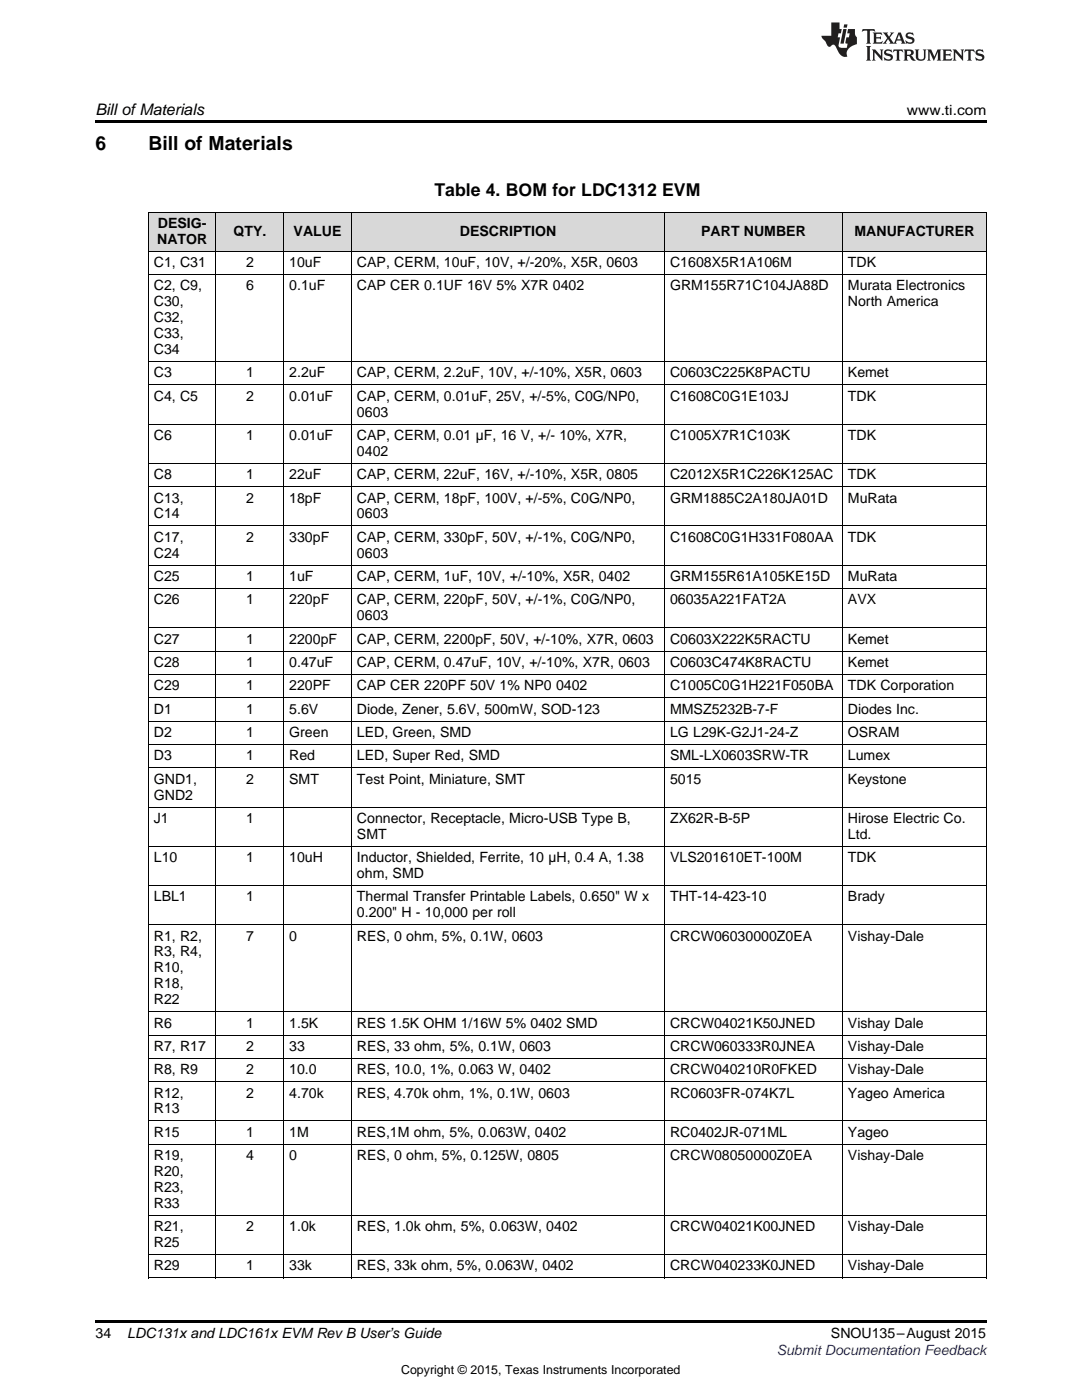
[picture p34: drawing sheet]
<svg xmlns="http://www.w3.org/2000/svg" width="216mm" height="279mm" viewBox="0 0 216 279" stroke-linecap="round" stroke-linejoin="round" font-family="sans-serif">
<defs><g id="words">
<g font-size="3.9">
<text x="19" y="30">6</text>
<text x="29.6" y="30">Bill of Materials</text>
</g>
<text font-size="3.5" x="86.7" y="39.1">Table 4. BOM for LDC1312 EVM</text>
<text font-size="3.2" x="19" y="23">Bill ofMaterials</text>
<g font-size="2.8">
<text x="181" y="23">www.ti.com</text>
<text x="31.5" y="45.5">DESIG-</text>
<text x="46.6" y="47.1">QTY.</text>
<text x="58.6" y="47.1">VALUE</text>
<text x="91.8" y="47.1">DESCRIPTION</text>
<text x="139.9" y="47.1">PART NUMBER</text>
<text x="170.5" y="47.1">MANUFACTURER</text>
<text x="30.7" y="53.3">C1, C31</text>
<text x="31.4" y="48.6">NATOR</text>
<text x="49.1" y="53.3">2</text>
<text x="57.7" y="53.3">10uF</text>
<text x="71.2" y="53.3">CAP, CERM, 10uF, 10V, +/-20%, X5R, 0603</text>
<text x="133.7" y="53.3">C1608X5R1A106M</text>
<text x="169.2" y="53.3">TDK</text>
<text x="30.7" y="58">C2, C9,</text>
<text x="49.1" y="58">6</text>
<text x="57.7" y="58">0.1uF</text>
<text x="71.2" y="58">CAP CER 0.1UF 16V 5% X7R 0402</text>
<text x="133.7" y="58">GRM155R71C104JA88D</text>
<text x="169.2" y="58">Murata Electronics</text>
<text x="30.7" y="61.1">C30,</text>
<text x="30.7" y="64.3">C32,</text>
<text x="169.2" y="61.1">North America</text>
<text x="30.7" y="67.5">C33,</text>
<text x="30.7" y="70.7">C34</text>
<text x="30.7" y="75.3">C3</text>
<text x="49.1" y="75.3">1</text>
<text x="57.7" y="75.3">2.2uF</text>
<text x="71.2" y="75.3">CAP, CERM, 2.2uF, 10V, +/-10%, X5R, 0603</text>
<text x="133.7" y="75.3">C0603C225K8PACTU</text>
<text x="169.2" y="75.3">Kemet</text>
<text x="30.7" y="80">C4, C5</text>
<text x="49.1" y="80">2</text>
<text x="57.7" y="80">0.01uF</text>
<text x="71.2" y="80">CAP, CERM, 0.01uF, 25V, +/-5%, C0G/NP0,</text>
<text x="71.2" y="83.1">0603</text>
<text x="133.7" y="80">C1608C0G1E103J</text>
<text x="169.2" y="80">TDK</text>
<text x="30.7" y="87.8">C6</text>
<text x="49.1" y="87.8">1</text>
<text x="57.7" y="87.8">0.01uF</text>
<text x="71.2" y="87.8">CAP, CERM, 0.01 µF, 16 V, +/- 10%, X7R,</text>
<text x="133.7" y="87.8">C1005X7R1C103K</text>
<text x="169.2" y="87.8">TDK</text>
<text x="30.7" y="95.6">C8</text>
<text x="49.1" y="95.6">1</text>
<text x="57.7" y="95.6">22uF</text>
<text x="71.2" y="91">0402</text>
<text x="71.2" y="95.6">CAP, CERM, 22uF, 16V, +/-10%, X5R, 0805</text>
<text x="133.7" y="95.6">C2012X5R1C226K125AC</text>
<text x="169.2" y="95.6">TDK</text>
<text x="30.7" y="100.3">C13,</text>
<text x="49.1" y="100.3">2</text>
<text x="57.7" y="100.3">18pF</text>
<text x="71.2" y="100.3">CAP, CERM, 18pF, 100V, +/-5%, C0G/NP0,</text>
<text x="133.7" y="100.3">GRM1885C2A180JA01D</text>
<text x="169.2" y="100.3">MuRata</text>
<text x="30.7" y="103.5">C14</text>
<text x="71.2" y="103.5">0603</text>
<text x="30.7" y="108.1">C17,</text>
<text x="30.7" y="111.3">C24</text>
<text x="49.1" y="108.1">2</text>
<text x="57.7" y="108.1">330pF</text>
<text x="71.2" y="108.1">CAP, CERM, 330pF, 50V, +/-1%, C0G/NP0,</text>
<text x="71.2" y="111.3">0603</text>
<text x="133.7" y="108.1">C1608C0G1H331F080AA</text>
<text x="169.2" y="108.1">TDK</text>
<text x="30.7" y="116">C25</text>
<text x="49.1" y="116">1</text>
<text x="57.7" y="116">1uF</text>
<text x="71.2" y="116">CAP, CERM, 1uF, 10V, +/-10%, X5R, 0402</text>
<text x="133.7" y="116">GRM155R61A105KE15D</text>
<text x="169.2" y="116">MuRata</text>
<text x="30.7" y="120.6">C26</text>
<text x="49.1" y="120.6">1</text>
<text x="57.7" y="120.6">220pF</text>
<text x="71.2" y="120.6">CAP, CERM, 220pF, 50V, +/-1%, C0G/NP0,</text>
<text x="71.2" y="123.8">0603</text>
<text x="133.7" y="120.6">06035A221FAT2A</text>
<text x="169.2" y="120.6">AVX</text>
<text x="30.7" y="128.4">C27</text>
<text x="49.1" y="128.4">1</text>
<text x="57.7" y="128.4">2200pF</text>
<text x="71.2" y="128.4">CAP, CERM, 2200pF, 50V, +/-10%, X7R, 0603</text>
<text x="133.7" y="128.4">C0603X222K5RACTU</text>
<text x="169.2" y="128.4">Kemet</text>
<text x="30.7" y="133.1">C28</text>
<text x="30.7" y="137.8">C29</text>
<text x="49.1" y="133.1">1</text>
<text x="49.1" y="137.8">1</text>
<text x="57.7" y="133.1">0.47uF</text>
<text x="57.7" y="137.8">220PF</text>
<text x="71.2" y="133.1">CAP, CERM, 0.47uF, 10V, +/-10%, X7R, 0603</text>
<text x="71.2" y="137.8">CAP CER 220PF 50V 1% NP0</text>
<text x="110.9" y="137.8">0402</text>
<text x="133.7" y="133.1">C0603C474K8RACTU</text>
<text x="133.7" y="137.8">C1005C0G1H221F050BA</text>
<text x="169.2" y="133.1">Kemet</text>
<text x="169.2" y="137.8">TDK Corporation</text>
<text x="30.7" y="142.4">D1</text>
<text x="49.1" y="142.4">1</text>
<text x="57.7" y="142.4">5.6V</text>
<text x="71.2" y="142.4">Diode, Zener, 5.6V, 500mW, SOD-123</text>
<text x="133.7" y="142.4">MMSZ5232B-7-F</text>
<text x="169.2" y="142.4">Diodes Inc.</text>
<text x="30.7" y="147.1">D2</text>
<text x="49.1" y="147.1">1</text>
<text x="57.7" y="147.1">Green</text>
<text x="71.2" y="147.1">LED, Green, SMD</text>
<text x="133.7" y="147.1">LG L29K-G2J1-24-Z</text>
<text x="169.2" y="147.1">OSRAM</text>
<text x="30.7" y="151.7">D3</text>
<text x="49.1" y="151.7">1</text>
<text x="57.7" y="151.7">Red</text>
<text x="71.2" y="151.7">LED, Super Red, SMD</text>
<text x="133.7" y="151.7">SML-LX0603SRW-TR</text>
<text x="169.2" y="151.7">Lumex</text>
<text x="30.7" y="156.4">GND1,</text>
<text x="30.7" y="159.6">GND2</text>
<text x="49.1" y="156.4">2</text>
<text x="57.7" y="156.4">SMT</text>
<text x="71.2" y="156.4">Test Point, Miniature, SMT</text>
<text x="133.7" y="156.4">5015</text>
<text x="169.2" y="156.4">Keystone</text>
<text x="30.7" y="164.2">J1</text>
<text x="49.1" y="164.2">1</text>
<text x="71.2" y="164.2">Connector, Receptacle, Micro-USB Type B,</text>
<text x="71.2" y="167.4">SMT</text>
<text x="133.7" y="164.2">ZX62R-B-5P</text>
<text x="169.2" y="164.2">Hirose Electric Co.</text>
<text x="169.2" y="167.4">Ltd.</text>
<text x="30.7" y="172">L10</text>
<text x="49.1" y="172">1</text>
<text x="57.7" y="172">10uH</text>
<text x="71.2" y="172">Inductor, Shielded, Ferrite, 10 µH, 0.4 A, 1.38</text>
<text x="133.7" y="172">VLS201610ET-100M</text>
<text x="169.2" y="172">TDK</text>
<text x="30.7" y="179.9">LBL1</text>
<text x="49.1" y="179.9">1</text>
<text x="71.2" y="175.2">ohm, SMD</text>
<text x="71.2" y="179.9">Thermal Transfer Printable Labels, 0.650&quot; W x</text>
<text x="133.7" y="179.9">THT-14-423-10</text>
<text x="169.2" y="179.9">Brady</text>
<text x="71.2" y="183.1">0.200&quot; H - 10,000 per roll</text>
<text x="30.7" y="187.7">R1, R2,</text>
<text x="30.7" y="190.9">R3, R4,</text>
<text x="49.1" y="187.7">7</text>
<text x="57.7" y="187.7">0</text>
<text x="71.2" y="187.7">RES, 0 ohm, 5%, 0.1W, 0603</text>
<text x="133.7" y="187.7">CRCW06030000Z0EA</text>
<text x="169.2" y="187.7">Vishay-Dale</text>
<text x="30.7" y="194.1">R10,</text>
<text x="30.7" y="197.2">R18,</text>
<text x="30.7" y="200.4">R22</text>
<text x="30.7" y="205.1">R6</text>
<text x="30.7" y="209.7">R7, R17</text>
<text x="49.1" y="205.1">1</text>
<text x="49.1" y="209.7">2</text>
<text x="57.7" y="205.1">1.5K</text>
<text x="57.7" y="209.7">33</text>
<text x="71.2" y="205.1">RES 1.5K OHM 1/16W 5% 0402 SMD</text>
<text x="71.2" y="209.7">RES, 33 ohm, 5%, 0.1W, 0603</text>
<text x="133.7" y="205.1">CRCW04021K50JNED</text>
<text x="133.7" y="209.7">CRCW060333R0JNEA</text>
<text x="169.2" y="205.1">Vishay Dale</text>
<text x="169.2" y="209.7">Vishay-Dale</text>
<text x="30.7" y="214.4">R8, R9</text>
<text x="49.1" y="214.4">2</text>
<text x="57.7" y="214.4">10.0</text>
<text x="71.2" y="214.4">RES, 10.0, 1%, 0.063 W, 0402</text>
<text x="133.7" y="214.4">CRCW040210R0FKED</text>
<text x="169.2" y="214.4">Vishay-Dale</text>
<text x="30.7" y="219">R12,</text>
<text x="49.1" y="219">2</text>
<text x="57.7" y="219">4.70k</text>
<text x="71.2" y="219">RES, 4.70k ohm, 1%, 0.1W, 0603</text>
<text x="133.7" y="219">RC0603FR-074K7L</text>
<text x="169.2" y="219">Yageo America</text>
<text x="30.7" y="222.2">R13</text>
<text x="30.7" y="226.9">R15</text>
<text x="49.1" y="226.9">1</text>
<text x="57.7" y="226.9">1M</text>
<text x="71.2" y="226.9">RES,1M ohm, 5%, 0.063W, 0402</text>
<text x="133.7" y="226.9">RC0402JR-071ML</text>
<text x="169.2" y="226.9">Yageo</text>
<text x="30.7" y="231.5">R19,</text>
<text x="49.1" y="231.5">4</text>
<text x="57.7" y="231.5">0</text>
<text x="71.2" y="231.5">RES, 0 ohm, 5%, 0.125W, 0805</text>
<text x="133.7" y="231.5">CRCW08050000Z0EA</text>
<text x="169.2" y="231.5">Vishay-Dale</text>
<text x="30.7" y="234.7">R20,</text>
<text x="30.7" y="237.9">R23,</text>
<text x="30.7" y="241.1">R33</text>
<text x="30.7" y="245.7">R21,</text>
<text x="49.1" y="245.7">2</text>
<text x="57.7" y="245.7">1.0k</text>
<text x="71.2" y="245.7">RES, 1.0k ohm, 5%, 0.063W, 0402</text>
<text x="133.7" y="245.7">CRCW04021K00JNED</text>
<text x="169.2" y="245.7">Vishay-Dale</text>
<text x="30.7" y="248.9">R25</text>
<text x="30.7" y="253.5">R29</text>
<text x="49.1" y="253.5">1</text>
<text x="57.7" y="253.5">33k</text>
<text x="71.2" y="253.5">RES, 33k ohm, 5%, 0.063W, 0402</text>
<text x="133.7" y="253.5">CRCW040233K0JNED</text>
<text x="169.2" y="253.5">Vishay-Dale</text>
<text x="19" y="267">34</text>
<text x="25.4" y="267.1">LDC131x and LDC161x EVM Rev B User’s Guide</text>
<text x="165.8" y="267.1">SNOU135–August 2015</text>
</g>
<text font-size="2.8" fill="#00f" x="155" y="270.4">Submit Documentation Feedback</text>
<text font-size="2.5" x="80" y="274.2">Copyright © 2015, Texas Instruments Incorporated</text>
</g></defs>
<g fill="#d8d8d8">
<path d="M29.6 42.4h13.5v7.8h-13.5z"/>
<path d="M43.1 42.4h13.6v7.8h-13.6z"/>
<path d="M56.7 42.4h13.5v7.8h-13.5z"/>
<path d="M70.2 42.4h62.4v7.8h-62.4z"/>
<path d="M132.6 42.4h35.5v7.8h-35.5z"/>
<path d="M168.1 42.4h28.7v7.8h-28.7z"/>
</g>
<path d="M19 24h177.8v.6h-177.8zM19 263.5h177.8v.6h-177.8z" fill="#000"/>
<g fill="none" stroke="#000" stroke-width=".2">
<path d="M29.6 54.8h167.2M29.6 50.1h167.2M29.6 42.3h167.2M29.7 42.4v212.7M43.1 42.4v212.7M56.6 42.4v212.7M70.1 42.4v212.7M132.6 42.4v212.7M168.1 42.4v212.7M196.8 42.4v212.7M29.6 76.8h167.2M29.6 72.2h167.2"/>
<path d="M29.6 97.1h167.2M29.6 92.5h167.2M29.6 84.6h167.2M29.6 117.5h167.2M29.6 112.8h167.2M29.6 105h167.2M29.6 139.3h167.2M29.6 134.6h167.2M29.6 129.9h167.2M29.6 125.3h167.2M29.6 153.2h167.2M29.6 148.6h167.2"/>
<path d="M29.6 143.9h167.2M29.6 176.7h167.2M29.6 168.9h167.2M29.6 161.1h167.2M29.6 184.6h167.2M29.6 215.9h167.2M29.6 211.2h167.2M29.6 206.6h167.2M29.6 201.9h167.2M29.6 228.4h167.2M29.6 223.7h167.2M29.6 255h167.2"/>
<path d="M29.6 250.4h167.2M29.6 242.6h167.2"/>
</g>
<g fill="#231f20">
<path d="M172.1 5.8l-.1 .6 .5-.3h.5v.2v2.1l-.2 .3h1l-.2-.3v-2.1v-.2h.6l.4 .3-.1-.6zM174.1 6.5l.3 .4v1.5l-.3 .3h1.9l.1-.5a1.04 1.04 0 0 1-1.3 .1v-.6h.6l.4 .2v-.7l-.4 .2h-.6l.1-.6h.7l.4 .2-.1-.5zM176.1 6.5l.9 1.1-.9 1.1h.8l-.1-.2 .4-.7 .4 .7-.2 .2h1.6l-.2-.2 .1-.4h.9l.2 .4-.2 .2h.9l-.2-.3-.8-1.9h-.5l-.9 2.1-.7-1.1 .8-1h-.8l.1 .3-.3 .5-.4-.6 .2-.2zM179.4 6.9l.3 .9h-.7zM180.9 6.6a.63 .63 0 0 0-.2 .7 .63 .63 0 0 0 .6 .4l.6 .2 .1 .2a.75 .75 0 0 1-.7 .4 .75 .75 0 0 1-.6-.5l.1 .7 .2-.1a1.11 1.11 0 0 0 1.5-.5 1.13 1.13 0 0 0-1.3-.9l-.1-.3a1.04 1.04 0 0 1 1.2 .2l-.1-.6-.2 .1-.5-.1zM172.8 9.2l.3 .3v2.2l-.3 .4h1l-.2-.4v-2.2l.2-.3zM174 9.9l.2 .3v1.5l-.2 .4h.7l-.2-.4v-1.3l1.6 1.7v-1.9l.2-.3h-.7l.2 .3v.9l-1.2-1.2zM176.6 10a.62 .62 0 0 0-.2 .7 .62 .62 0 0 0 .6 .4l.6 .2 .1 .2a.76 .76 0 0 1-.7 .4 .76 .76 0 0 1-.6-.5l.1 .7 .1-.1a1.11 1.11 0 0 0 1.6-.6 1.13 1.13 0 0 0-1.3-.8l-.1-.3a1.04 1.04 0 0 1 1.2 .1l-.1-.5-.2 .1-.5-.2zM178.3 9.9l-.1 .6a.61 .61 0 0 1 .7-.3v1.5l-.2 .4h1l-.3-.4v-1.5a.63 .63 0 0 1 .8 .3l-.1-.6zM180.3 9.9l.2 .3v1.5l-.2 .4h.9l-.2-.2v-.7l.6 .2a.76 .76 0 0 0 1.1 .6l-1-.9a.58 .58 0 0 0 .6-.6 .58 .58 0 0 0-.5-.6zM181 10.2l.1-.1a.45 .45 0 0 1 .6 .1 .45 .45 0 0 1 .1 .5l-.8 .2zM182.5 9.9l.2 .2a2.17 2.17 0 0 0 .4 1.9 .99 .99 0 0 0 1.6-.7v-1.1l.2-.3h-.8l.2 .2a1.92 1.92 0 0 1-.2 1.7 .6 .6 0 0 1-.9-.5v-1.1l.2-.3zM185 9.9l.2 .3v1.5l-.2 .4h.7l-.2-.4v-1.4l.8 1.8 .8-1.8v1.4l-.2 .4h1l-.3-.4v-1.5l.3-.3h-.8l-.7 1.4-.6-1.4zM188 9.9l.2 .3v1.5l-.2 .4h1.8l.2-.6a1.04 1.04 0 0 1-1.3 .2v-.6h.6l.4 .1v-.6l-.4 .2h-.6l.1-.6h.7l.4 .2-.1-.5zM190.1 9.9l.2 .3v1.5l-.2 .4h.7l-.2-.4v-1.3l1.6 1.7v-1.9l.2-.3h-.7l.2 .3v.9l-1.1-1.2zM192.6 9.9l-.1 .6a.61 .61 0 0 1 .7-.3v1.5l-.2 .4h.9l-.2-.4v-1.5a.63 .63 0 0 1 .8 .3l-.2-.6zM194.9 10a.62 .62 0 0 0-.2 .7 .62 .62 0 0 0 .6 .4l.5 .2 .2 .2a.76 .76 0 0 1-.7 .4 .76 .76 0 0 1-.7-.5l.2 .7 .1-.1a1.11 1.11 0 0 0 1.5-.6 1.13 1.13 0 0 0-1.2-.8l-.1-.3a1.04 1.04 0 0 1 1.2 .1l-.2-.5-.2 .1-.5-.2z"/>
<path d="M165.9 4.5v2.6h-2l.1 .4 .8 .9a.91 .91 0 0 0 .9 .9 .56 .56 0 0 1 .5-.4 .56 .56 0 0 1 .5 .3l.4 .8a1.53 1.53 0 0 0 2 1.3 1.54 1.54 0 0 1 1-2.1l.9-.4-.1-1.4a1.52 1.52 0 0 1-.3-1.6h-1.4l-.2 .9h.5l-.1 .8h-.5l-.2 .9v.2l.4 .1-.1 .9a1.93 1.93 0 0 1-1.7-.3l.3-1.8h-.4l.1-.8h.5l.2-.9h-.5v-1.3zM168.3 5.8l-.6 2.9h.7l.5-2.9zM168.4 4.9l-.1 .6h.7l.1-.6z"/>
</g>
<use href="#words"/>
</svg>
